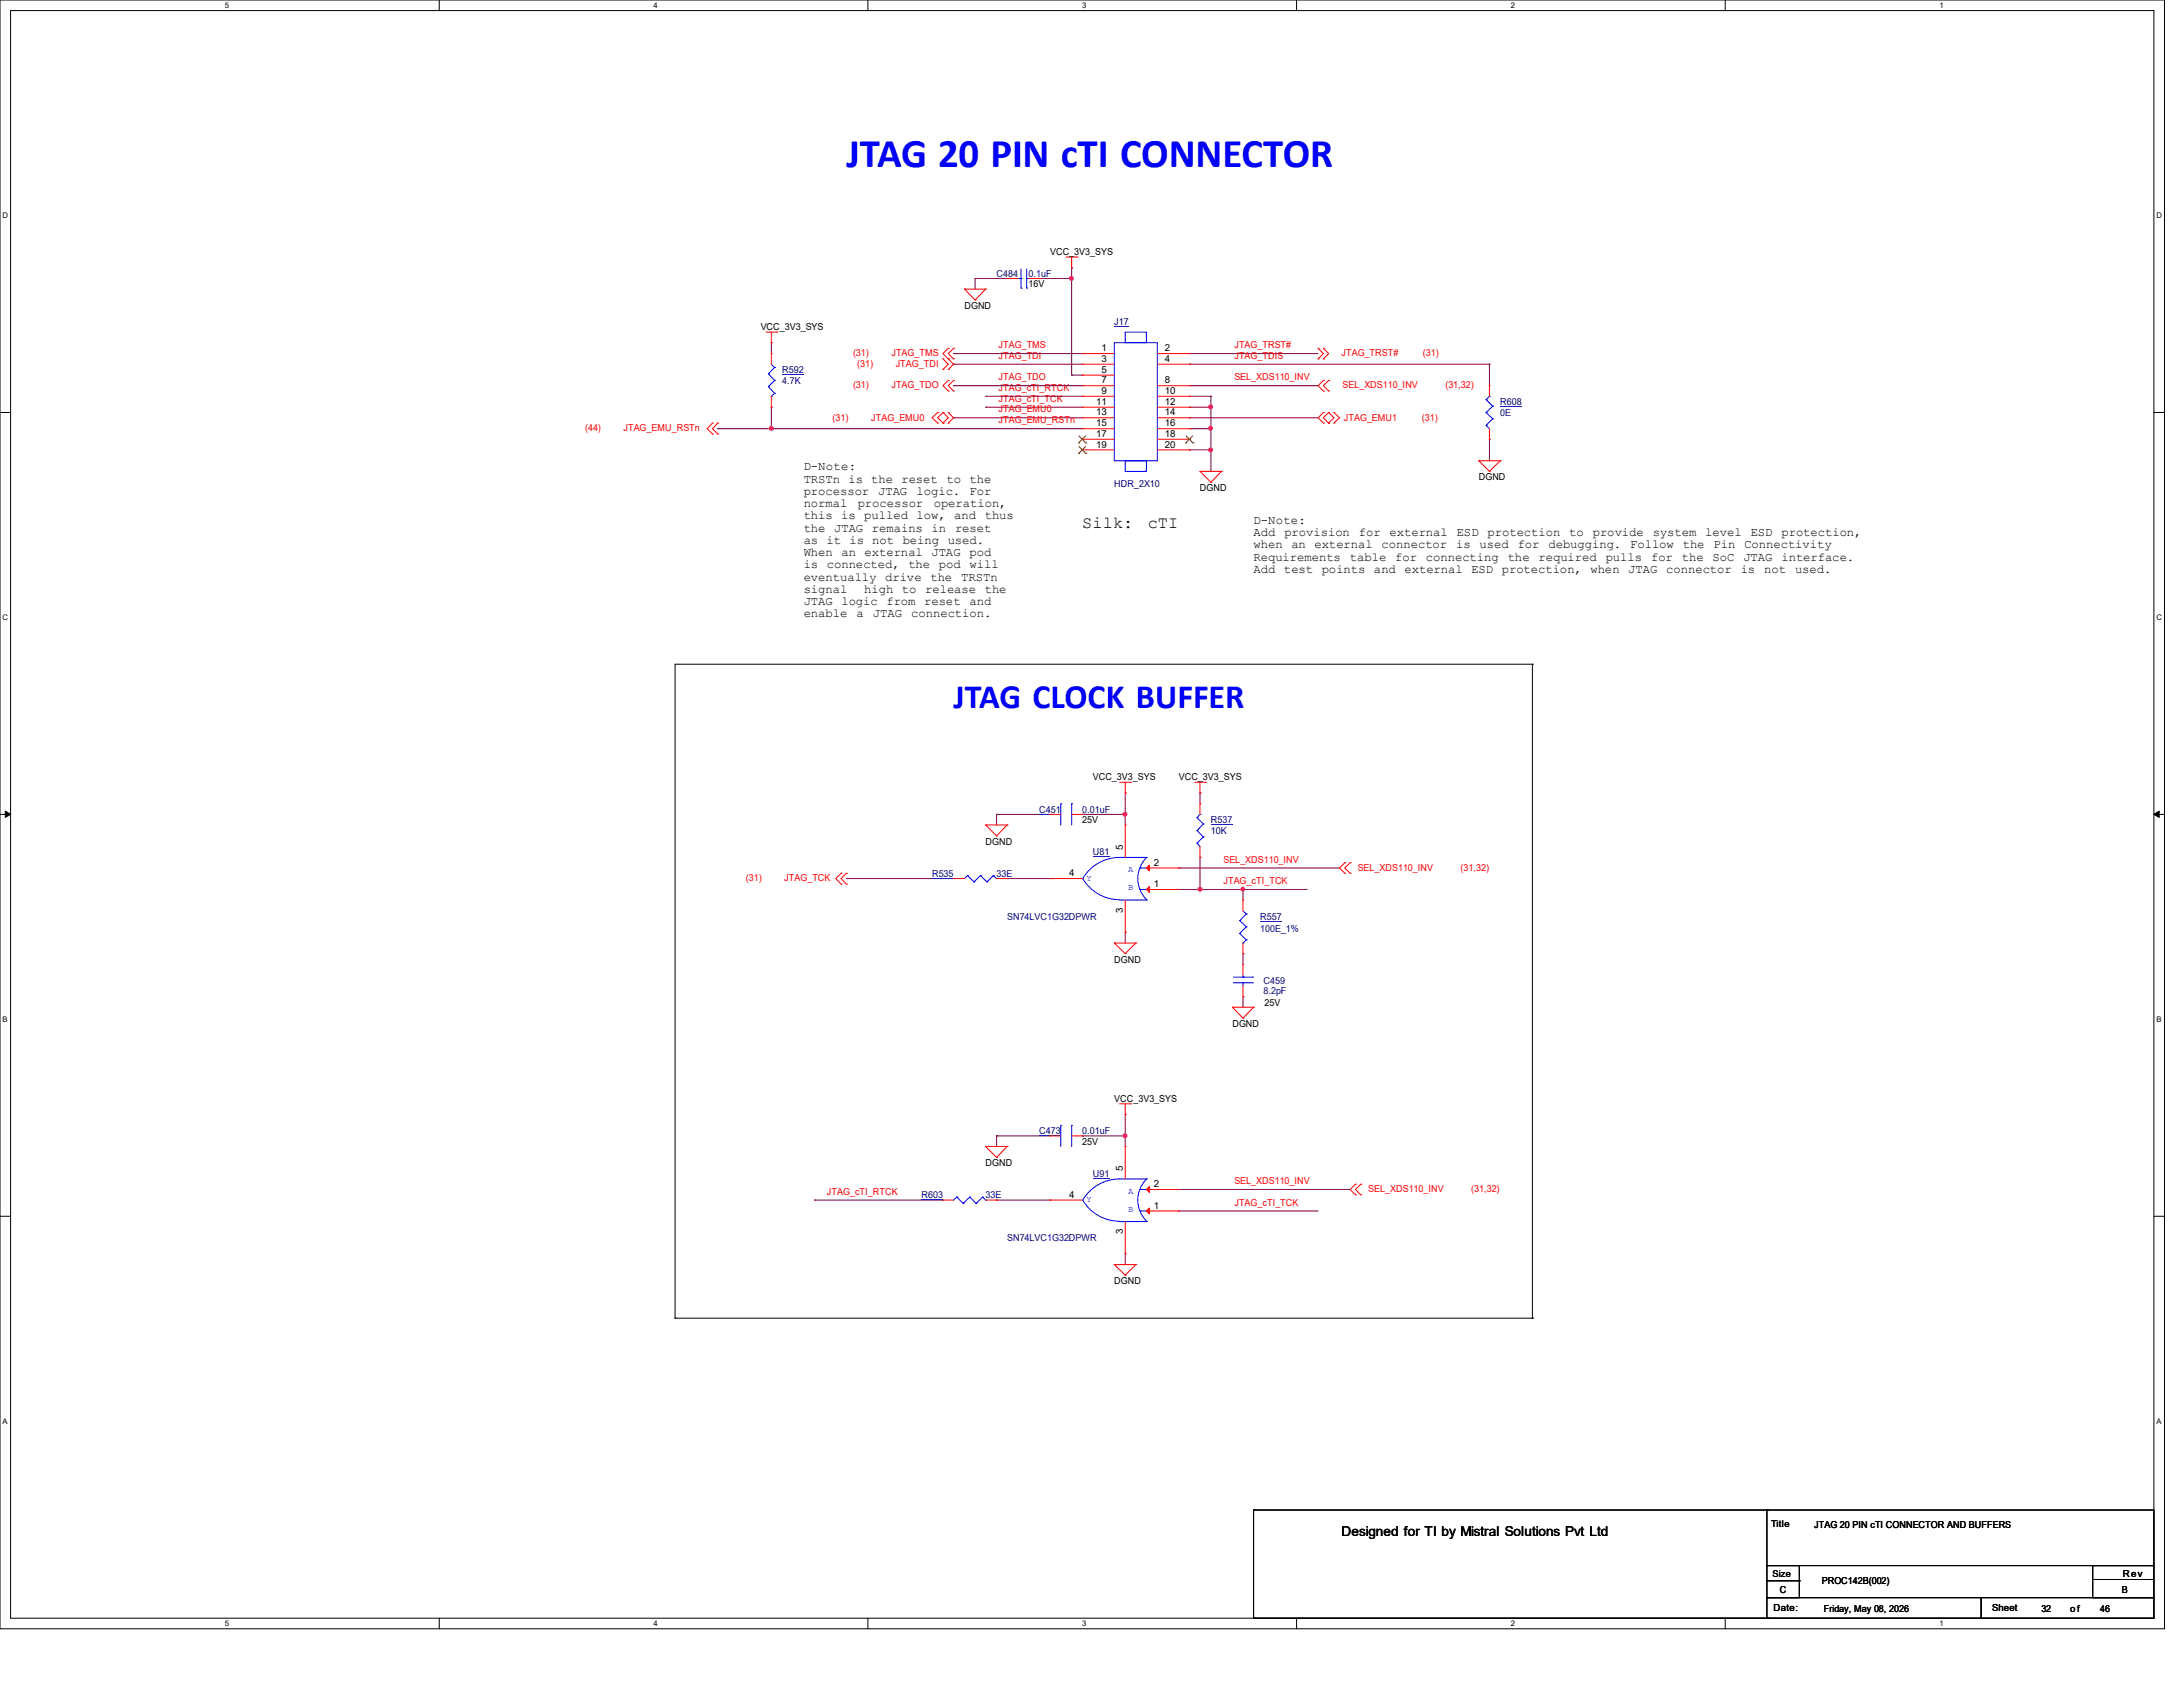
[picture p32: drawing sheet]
<svg xmlns="http://www.w3.org/2000/svg" width="279mm" height="216mm" viewBox="0 0 279 216" stroke-linecap="round" stroke-linejoin="round" font-family="sans-serif">
<defs><g id="words">
<text font-size="5.2" fill="#00f" x="108.3" y="21.4">JTAG 20 PIN cTI CONNECTOR</text>
<text font-size="4.4" fill="#00f" x="122" y="90.6">JTAG CLOCK BUFFER</text>
<g font-size="2.2">
<text x="138.5" y="67.6">Silk:</text>
<text x="146.9" y="67.6">cTI</text>
</g>
<text font-size="1.7" x="171.7" y="196.6">Designed for TI by Mistral Solutions Pvt Ltd</text>
<g font-size="1.6">
<text x="102.9" y="60.2">D-Note:</text>
<text x="102.9" y="61.8">TRSTn is the reset to the</text>
<text x="102.9" y="63.3">processor</text>
<text x="102.9" y="64.9">normal</text>
<text x="109.8" y="64.9">processor</text>
<text x="112.4" y="63.3">JTAG</text>
<text x="117.3" y="63.3">logic.</text>
<text x="119.5" y="64.9">operation,</text>
<text x="124.1" y="63.3">For</text>
<text x="102.9" y="66.5">this is</text>
<text x="102.9" y="68">the JTAG</text>
<text x="102.9" y="69.6">as it is not</text>
<text x="102.9" y="71.2">When an external</text>
<text x="110.6" y="66.5">pulled low,</text>
<text x="111.6" y="68">remains</text>
<text x="115.5" y="69.6">being</text>
<text x="119.2" y="71.2">JTAG</text>
<text x="119.2" y="68">in</text>
<text x="121.3" y="69.6">used.</text>
<text x="122.1" y="66.5">and thus</text>
<text x="122.2" y="68">reset</text>
<text x="124.1" y="71.2">pod</text>
<text x="160.4" y="67.1">D-Note:</text>
<text x="160.4" y="68.6">Add</text>
<text x="160.4" y="70.2">when an external</text>
<text x="160.4" y="71.8">Requirements</text>
<text x="164.4" y="68.6">provision</text>
<text x="172.8" y="71.8">table</text>
<text x="173.9" y="68.6">for</text>
<text x="176.8" y="70.2">connector</text>
<text x="177.8" y="68.6">external</text>
<text x="178.6" y="71.8">for</text>
<text x="182.5" y="71.8">connecting</text>
<text x="186.4" y="70.2">is</text>
<text x="186.4" y="68.6">ESD</text>
<text x="189.4" y="70.2">used</text>
<text x="190.4" y="68.6">protection</text>
<text x="193" y="71.8">the</text>
<text x="194.2" y="70.2">for</text>
<text x="196.9" y="71.8">required</text>
<text x="198.2" y="70.2">debugging.</text>
<text x="200.9" y="68.6">to</text>
<text x="203.9" y="68.6">provide</text>
<text x="205.5" y="71.8">pulls</text>
<text x="208.7" y="70.2">Follow</text>
<text x="211.3" y="71.8">for</text>
<text x="211.5" y="68.6">system</text>
<text x="215.3" y="71.8">the</text>
<text x="215.4" y="70.2">the</text>
<text x="218.3" y="68.6">level</text>
<text x="219.2" y="71.8">SoC</text>
<text x="219.3" y="70.2">Pin</text>
<text x="223.1" y="71.8">JTAG</text>
<text x="223.3" y="70.2">Connectivity</text>
<text x="224.1" y="68.6">ESD</text>
<text x="228" y="71.8">interface.</text>
<text x="228" y="68.6">protection,</text>
<text x="102.9" y="72.7">is</text>
<text x="102.9" y="74.3">eventually</text>
<text x="102.9" y="75.9">signal</text>
<text x="102.9" y="77.4">JTAG logic from reset</text>
<text x="105.8" y="72.7">connected,</text>
<text x="110.6" y="75.9">high to release the</text>
<text x="113.3" y="74.3">drive</text>
<text x="116.3" y="72.7">the pod</text>
<text x="119.1" y="74.3">the</text>
<text x="123" y="74.3">TRSTn</text>
<text x="124.1" y="77.4">and</text>
<text x="124.1" y="72.7">will</text>
<text x="160.4" y="73.3">Add test</text>
<text x="169.2" y="73.3">points and</text>
<text x="179.8" y="73.3">external</text>
<text x="188.3" y="73.3">ESD protection,</text>
<text x="203.6" y="73.3">when JTAG</text>
<text x="213.3" y="73.3">connector</text>
<text x="222.8" y="73.3">is</text>
<text x="225.8" y="73.3">not</text>
<text x="229.7" y="73.3">used.</text>
<text x="102.9" y="79">enable</text>
<text x="109.6" y="79">a</text>
<text x="111.7" y="79">JTAG</text>
<text x="116.6" y="79">connection.</text>
</g>
<g font-size="1.2" fill="#000080">
<text x="127.5" y="35.4">C484</text>
<text x="131.7" y="35.4">0.1uF</text>
<text x="142.6" y="41.6">J17</text>
<text x="100.1" y="47.8">R592</text>
<text x="100.1" y="49.1">4.7K</text>
<text x="192" y="51.9">R608</text>
<text x="192" y="53.3">0E</text>
<text x="142.6" y="62.3">HDR_2X10</text>
<text x="133" y="104">C451</text>
<text x="138.5" y="104">0.01uF</text>
<text x="155" y="105.4">R537</text>
<text x="155" y="106.7">10K</text>
<text x="119.3" y="112.2">R535</text>
<text x="127.5" y="112.2">33E</text>
<text x="139.9" y="109.5">U81</text>
<text x="128.9" y="117.7">SN74LVC1G32DPWR</text>
<text x="161.3" y="117.7">R557</text>
<text x="161.3" y="119.3">100E_1%</text>
<text x="161.7" y="125.9">C459</text>
<text x="161.7" y="127.2">8.2pF</text>
<text x="133" y="145.2">C473</text>
<text x="138.5" y="145.2">0.01uF</text>
<text x="117.9" y="153.4">R603</text>
<text x="126.2" y="153.4">33E</text>
<text x="139.9" y="150.6">U91</text>
<text x="128.9" y="158.9">SN74LVC1G32DPWR</text>
</g>
<g font-size="1.2">
<text x="134.4" y="32.7">VCC_3V3_SYS</text>
<text x="123.4" y="39.5">DGND</text>
<text x="131.7" y="36.8">16V</text>
<text x="97.4" y="42.3">VCC_3V3_SYS</text>
<text x="141" y="45">1</text>
<text x="141" y="46.3">3</text>
<text x="141" y="47.7">5</text>
<text x="149.1" y="45">2</text>
<text x="149.1" y="46.3">4</text>
<text x="140.3" y="51.8">11</text>
<text x="140.3" y="53.2">13</text>
<text x="141" y="49.1">7</text>
<text x="141" y="50.4">9</text>
<text x="149.1" y="49.1">8</text>
<text x="149.1" y="50.4">10</text>
<text x="149.1" y="51.8">12</text>
<text x="149.1" y="53.2">14</text>
<text x="140.3" y="54.6">15</text>
<text x="140.3" y="55.9">17</text>
<text x="140.3" y="57.3">19</text>
<text x="149.1" y="54.6">16</text>
<text x="149.1" y="55.9">18</text>
<text x="149.1" y="57.3">20</text>
<text x="153.6" y="62.9">DGND</text>
<text x="189.3" y="61.5">DGND</text>
<text x="139.9" y="99.9">VCC_3V3_SYS</text>
<text x="150.9" y="99.9">VCC_3V3_SYS</text>
<text x="138.5" y="105.4">25V</text>
<text x="126.2" y="108.1">DGND</text>
<text x="136.9" y="112.1">4</text>
<text x="143.7" y="108.7" transform="rotate(-90 143.7 108.7)">5</text>
<text x="147.7" y="113.5">1</text>
<text x="147.7" y="110.8">2</text>
<text x="143.7" y="116.8" transform="rotate(-90 143.7 116.8)">3</text>
<text x="142.6" y="123.2">DGND</text>
<text x="157.7" y="131.4">DGND</text>
<text x="161.8" y="128.7">25V</text>
<text x="142.6" y="141">VCC_3V3_SYS</text>
<text x="126.2" y="149.3">DGND</text>
<text x="138.5" y="146.5">25V</text>
<text x="143.7" y="149.9" transform="rotate(-90 143.7 149.9)">5</text>
<text x="136.9" y="153.3">4</text>
<text x="147.7" y="154.7">1</text>
<text x="147.7" y="151.9">2</text>
<text x="143.7" y="158" transform="rotate(-90 143.7 158)">3</text>
<text x="142.6" y="164.3">DGND</text>
<text x="226.7" y="195.5">Title</text>
<text x="232.2" y="195.5">JTAG 20 PIN cTI CONNECTOR AND BUFFERS</text>
<text x="226.9" y="201.8">Size</text>
<text x="227.8" y="203.8">C</text>
<text x="233.2" y="202.7">PROC142B(002)</text>
<text x="271.6" y="203.8">B</text>
<text x="271.7" y="201.8">Rev</text>
<text x="227" y="206.2">Date:</text>
<text x="233.4" y="206.3">Friday, May 08, 2026</text>
<text x="255" y="206.2">Sheet</text>
<text x="261.3" y="206.3">32</text>
<text x="265" y="206.3">of</text>
<text x="268.8" y="206.3">46</text>
</g>
<g font-size="1.2" fill="#f00">
<text x="109.2" y="45.6">(31)</text>
<text x="109.7" y="46.9">(31)</text>
<text x="114.1" y="45.6">JTAG_TMS</text>
<text x="114.6" y="46.9">JTAG_TDI</text>
<text x="127.8" y="45.9">JTAG_TDI</text>
<text x="127.8" y="44.6">JTAG_TMS</text>
<text x="158" y="44.6">JTAG_TRST#</text>
<text x="158" y="45.9">JTAG_TDIS</text>
<text x="171.7" y="45.6">JTAG_TRST#</text>
<text x="182.1" y="45.6">(31)</text>
<text x="106.6" y="53.9">(31)</text>
<text x="109.2" y="49.7">(31)</text>
<text x="111.5" y="53.9">JTAG_EMU0</text>
<text x="114.1" y="49.7">JTAG_TDO</text>
<text x="127.8" y="51.4">JTAG_cTI_TCK</text>
<text x="127.8" y="50">JTAG_cTI_RTCK</text>
<text x="127.8" y="48.7">JTAG_TDO</text>
<text x="127.8" y="52.8">JTAG_EMU0</text>
<text x="158" y="48.7">SEL_XDS110_INV</text>
<text x="171.8" y="49.7">SEL_XDS110_INV</text>
<text x="172" y="53.9">JTAG_EMU1</text>
<text x="182" y="53.9">(31)</text>
<text x="185" y="49.7">(31,32)</text>
<text x="74.9" y="55.2">(44)</text>
<text x="79.8" y="55.2">JTAG_EMU_RSTn</text>
<text x="127.8" y="54.2">JTAG_EMU_RSTn</text>
<text x="95.5" y="112.8">(31)</text>
<text x="100.4" y="112.8">JTAG_TCK</text>
<text x="156.6" y="113.2">JTAG_cTI_TCK</text>
<text x="156.6" y="110.4">SEL_XDS110_INV</text>
<text x="173.8" y="111.4">SEL_XDS110_INV</text>
<text x="186.9" y="111.4">(31,32)</text>
<text x="105.8" y="152.9">JTAG_cTI_RTCK</text>
<text x="158" y="151.6">SEL_XDS110_INV</text>
<text x="158" y="154.3">JTAG_cTI_TCK</text>
<text x="175.1" y="152.6">SEL_XDS110_INV</text>
<text x="188.3" y="152.6">(31,32)</text>
</g>
<g font-size="1.1" fill="#00f">
<text x="139.1" y="112.7">Y</text>
<text x="144.4" y="114">B</text>
<text x="144.4" y="111.6">A</text>
<text x="139.1" y="153.9">Y</text>
<text x="144.4" y="155.1">B</text>
<text x="144.4" y="152.8">A</text>
</g>
<g font-size="1">
<text x="28.8" y="1">5</text>
<text x="83.7" y="1">4</text>
<text x="138.5" y="1">3</text>
<text x="193.4" y="1">2</text>
<text x="248.2" y="1">1</text>
<text x=".3" y="27.9">D</text>
<text x="276" y="27.9">D</text>
<text x=".3" y="79.4">C</text>
<text x="276" y="79.4">C</text>
<text x=".3" y="130.8">B</text>
<text x="276" y="130.8">B</text>
<text x=".3" y="182.2">A</text>
<text x="276" y="182.2">A</text>
<text x="28.8" y="208.1">5</text>
<text x="83.7" y="208.1">4</text>
<text x="138.5" y="208.1">3</text>
<text x="193.4" y="208.1">2</text>
<text x="248.2" y="208.1">1</text>
</g>
</g></defs>
<path d="M0 0h277v208.4h-277zM1.4 1.4h274.3v205.7h-274.3z" fill="none" stroke="#000" stroke-width=".13"/>
<g fill="#fff">
<path d="M28.8 .1h.5v1.1h-.5z"/>
<path d="M28.8 207.2h.5v1.1h-.5z"/>
</g>
<path d="M56.2 0v1.4M56.2 207.1v1.3" fill="none" stroke="#000" stroke-width=".13"/>
<g fill="#fff">
<path d="M83.7 .1h.5v1.1h-.5z"/>
<path d="M83.7 207.2h.5v1.1h-.5z"/>
</g>
<path d="M111.1 0v1.4M111.1 207.1v1.3" fill="none" stroke="#000" stroke-width=".13"/>
<g fill="#fff">
<path d="M138.5 .1h.6v1.1h-.6z"/>
<path d="M138.5 207.2h.6v1.1h-.6z"/>
</g>
<path d="M165.9 0v1.4M165.9 207.1v1.3" fill="none" stroke="#000" stroke-width=".13"/>
<g fill="#fff">
<path d="M193.4 .1h.5v1.1h-.5z"/>
<path d="M193.4 207.2h.5v1.1h-.5z"/>
</g>
<path d="M220.8 0v1.4M220.8 207.1v1.3" fill="none" stroke="#000" stroke-width=".13"/>
<g fill="#fff">
<path d="M248.2 .1h.6v1.1h-.6z"/>
<path d="M248.2 207.2h.6v1.1h-.6z"/>
<path d="M.3 27.1h.8v1.1h-.8z"/>
<path d="M276 27.1h.7v1.1h-.7z"/>
<path d="M.3 78.5h.8v1.1h-.8z"/>
<path d="M276 78.5h.7v1.1h-.7z"/>
</g>
<path d="M0 52.8h1.4M275.7 52.8h1.3" fill="none" stroke="#000" stroke-width=".13"/>
<g fill="#fff">
<path d="M.3 129.9h.7v1.1h-.7z"/>
<path d="M276 129.9h.6v1.1h-.6z"/>
</g>
<path d="M0 104.2h1.4M275.7 104.2h1.3" fill="none" stroke="#000" stroke-width=".13"/>
<path d="M.7 103.8l.7 .4-.7 .4zM275.7 104.2l.7-.4v.8z" fill="#000" stroke="#000" stroke-width=".13"/>
<g fill="#fff">
<path d="M.3 181.4h.7v1.1h-.7z"/>
<path d="M276 181.4h.6v1.1h-.6z"/>
</g>
<g fill="none" stroke="#000" stroke-width=".13">
<path d="M196.1 85h.1M196.1 85h-109.7v83.7M196.1 85v83.7M0 155.7h1.4M275.7 155.7h1.3M86.4 168.7h.1M86.4 168.7h109.7M196.1 168.7h.1M160.4 193.3h.1M160.4 193.3h65.9M160.4 193.3v13.8M226.1 193.3h49.6v7.1h-49.6z"/>
<path d="M160.4 207.1h.1M160.6 207.1h.1M160.6 207.1h65.8M226.1 200.4h4.2v4.1h-4.2zM226.1 204.5h27.5v2.6h-27.5zM226.1 202.3h4.2M230.3 202.3h.1M253.6 204.5h22.1v2.6h-22.1zM267.8 200.4h7.9v4.1h-7.9zM268 202.1h.1M268 202.1h7.7"/>
</g>
<g fill="none" stroke="#800040" stroke-width=".13">
<path d="M124.8 35.6h.1M124.8 35.6h4.1M124.8 35.6v1.4M133 35.6h.1M133 35.6h4.2M137.2 35.6h.1M137.2 34.3h.1M137.2 34.3v13.7M91.9 54.9h.1M91.9 54.9h46.6M98.7 43.9h.1M98.7 54.9h.1"/>
<path d="M98.7 52.1h.1M98.7 43.9v1.4M98.7 52.1v2.8M122 49.4h.1M122 46.6h.1M122 45.3h.1M122 53.5h.1M122 45.3h16.5M122 49.4h16.5M122 46.6h16.5M122 53.5h16.5M126.2 52.1h.1"/>
<path d="M126.2 50.7h.1M126.2 52.1h12.3M126.2 50.7h12.3M137.2 48h.1M137.2 48h1.3M152.2 45.3h.1M152.2 49.4h.1M152.2 52.1h.1M152.2 50.7h.1M152.2 54.9h.1M152.2 46.6h.1M152.2 57.6h.1"/>
<path d="M152.2 53.5h.1M152.2 52.1h2.8M152.2 50.7h2.8M152.2 45.3h16.5M152.2 49.4h16.5M152.2 46.6h38.4M152.2 53.5h16.5M152.2 54.9h2.8M152.2 57.6h2.8M155 50.7h.1M155 52.1h.1M155 54.9h.1"/>
<path d="M155 57.6h.1M155 50.7v9.6M190.6 46.6h.1M190.6 56.2h.1M190.6 46.6v2.8M190.6 56.2v2.8M108.3 112.4h.1M108.3 112.4h13.7M127.6 104.2h.1M127.6 104.2h6.8M127.6 104.2v1.4M128.9 112.4h.1"/>
<path d="M128.9 112.4h5.5M138.5 104.2h.1M138.5 104.2h5.5M144 101.5h.1M144 104.2h.1M144 119.3h.1M144 101.5v4.1M144 119.3v1.4M150.9 113.8h.1M150.9 111.1h.1M150.9 113.8h16.4M150.9 111.1h20.5"/>
<path d="M153.6 109.7h.1M153.6 113.8h.1M153.6 101.5h.1M153.6 101.5v1.4M153.6 109.7v4.1M159.1 113.8h.1M159.1 113.8v1.4M159.1 122h.1M159.1 127.6h.1M159.1 122v1.4M159.1 127.6v1.3M104.2 153.6h.1"/>
<path d="M104.2 153.6h16.5M127.6 153.6h.1M127.6 145.4h.1M127.6 153.6h6.8M127.6 145.4v1.3M127.6 145.4h6.8M138.5 145.4h.1M138.5 145.4h5.5M144 142.6h.1M144 145.4h.1M144 142.6v4.1M150.9 152.2h.1"/>
<path d="M150.9 155h.1M150.9 152.2h21.9M150.9 155h17.8M144 160.4h.1M144 160.4v1.4"/>
</g>
<g fill="#f0f" stroke="#f0f" stroke-width=".13">
<circle cx="159.1" cy="113.8" r=".24"/>
<circle cx="153.6" cy="113.8" r=".25"/>
<circle cx="154.9" cy="54.8" r=".25"/>
<circle cx="154.9" cy="52.1" r=".25"/>
<circle cx="98.7" cy="54.8" r=".25"/>
<circle cx="144" cy="104.2" r=".25"/>
<circle cx="144" cy="145.4" r=".25"/>
<circle cx="154.9" cy="57.6" r=".25"/>
<circle cx="137.1" cy="35.6" r=".25"/>
</g>
<g fill="none" stroke="#f00" stroke-width=".13">
<path d="M123.4 37h.1M123.4 37h2.8M123.4 37l1.4 1.4M124.8 38.4h.1M126.2 37h.1M126.2 37l-1.4 1.4M128.9 35.6h.1M128.9 35.6h1.4M131.7 35.6h1.3M133 35.6h.1M136.4 32.9h1.4M137.2 34.3h.1"/>
<path d="M137.2 32.9v1.4M137.8 32.9h.1M91.2 55.5h.1M91.2 54.1h.1M91.2 54.1l-.7 .8 .7 .6M91.9 55.5h.1M91.9 54.1h.1M91.9 54.1l-.7 .8 .7 .6M98 42.5h1.4M98.7 43.9h.1M98.7 42.5v1.4M99.4 42.5h.1"/>
<path d="M120 52.8h.1M120 54.1h.1M120 52.8l-.7 .7 .7 .6M120.7 45.9h.1M120.7 47.3h.1M120.7 54.1h.1M120.7 52.8h.1M120.7 45.9l.7 .7-.7 .7M120.7 52.8l.7 .7-.7 .6M120.7 52.8l-.7 .7 .7 .6M121.4 50h.1M121.4 48.7h.1"/>
<path d="M121.4 47.3h.1M121.4 45.9h.1M121.4 44.6h.1M121.4 52.8h.1M121.4 54.1h.1M121.4 48.7l-.7 .7 .7 .6M121.4 44.6l-.7 .7 1.3 1.3-.6 .7M121.4 52.8l.6 .7-.6 .6M122 50h.1M122 48.7h.1M122 45.9h.1M122 44.6h.1"/>
<path d="M122 48.7l-.6 .7 .6 .6M122 44.6l-.6 .7 .6 .6M168.7 45.9h.1M168.7 44.6h.1M168.7 44.6l.7 .7-.7 .6M169.4 45.9h.1M169.4 44.6h.1M169.4 50h.1M169.4 48.7h.1M169.4 52.8h.1M169.4 54.1h.1M169.4 44.6l.7 .7-.7 .6"/>
<path d="M169.4 48.7l-.7 .7 .7 .6M169.4 52.8l-.7 .7 .7 .6M170.1 48.7h.1M170.1 50h.1M170.1 54.1h.1M170.1 52.8h.1M170.1 48.7l-.7 .7 .7 .6M170.1 52.8l-.7 .7 .7 .6M170.1 52.8l.6 .7-.6 .6M170.7 52.8h.1M170.7 54.1h.1M170.7 52.8l.7 .7-.7 .6"/>
<path d="M189.3 59h.1M189.3 59h2.7M189.3 59l1.3 1.3M190.6 56.2h.1M190.6 49.4h.1M190.6 49.4v1.3M190.6 54.9v1.3M192 59h.1M192 59l-1.4 1.3M153.6 60.3h.1M153.6 60.3h2.7M153.6 60.3l1.4 1.4"/>
<path d="M155 61.7h.1M156.3 60.3h.1M156.3 60.3l-1.3 1.4M190.6 60.3h.1M107.7 113.2h.1M107.7 111.8h.1M107.7 111.8l-.7 .6 .7 .8M108.3 113.2h.1M108.3 111.8h.1M108.3 111.8l-.6 .6 .6 .8M126.2 105.6h.1M126.2 105.6h2.7"/>
<path d="M126.2 105.6l1.4 1.4M127.6 107h.1M128.9 105.6h.1M128.9 105.6l-1.3 1.4M143.3 100.1h1.4M144 101.5h.1M144 100.1v1.4M144.7 100.1h.1M152.9 100.1h1.4M153.6 101.5h.1M153.6 109.7h.1M153.6 102.9h.1"/>
<path d="M153.6 100.1v1.4M153.6 102.9v1.3M153.6 108.3v1.4M154.3 100.1h.1M172.1 111.8h.1M172.1 110.4h.1M172.1 110.4l-.7 .7 .7 .7M172.8 110.4h.1M172.8 111.8h.1M172.8 110.4l-.7 .7 .7 .7M142.6 120.7h.1M142.6 120.7h2.8"/>
<path d="M142.6 120.7l1.4 1.3M144 122h.1M145.4 120.7h.1M145.4 120.7l-1.4 1.3M157.7 128.9h.1M157.7 128.9h2.7M157.7 128.9l1.4 1.4M159.1 130.3h.1M160.4 128.9h.1M160.4 128.9l-1.3 1.4M120.7 153.6h.1M120.7 153.6h1.3"/>
<path d="M126.2 146.7h.1M126.2 146.7h2.7M126.2 146.7l1.4 1.4M126.2 153.6h1.4M127.6 148.1h.1M127.6 153.6h.1M128.9 146.7h.1M128.9 146.7l-1.3 1.4M134.4 145.4h.1M134.4 145.4h1.4M137.2 145.4h1.3M138.5 145.4h.1"/>
<path d="M143.3 141.3h1.4M144 142.6h.1M144 141.3v1.3M144.7 141.3h.1M173.5 152.9h.1M173.5 151.6h.1M173.5 151.6l-.7 .6 .7 .7M174.2 151.6h.1M174.2 152.9h.1M174.2 151.6l-.7 .6 .7 .7M142.6 161.8h.1M142.6 161.8h2.8"/>
<path d="M142.6 161.8l1.4 1.4M144 163.2h.1M145.4 161.8h.1M145.4 161.8l-1.4 1.4"/>
</g>
<g fill="none" stroke="#00f" stroke-width=".13">
<path d="M130.3 35.6h.4M130.7 36.9h.1M130.7 35.6h.1M130.7 34.4v2.5M131.4 35.6h.1M131.4 36.9h.1M131.4 35.6h.3M131.4 34.4v2.5M142.6 43.9h5.5v15.1h-5.5zM144 42.5h2.7v1.4h-2.7zM144 59h2.7v1.3h-2.7zM190.2 54.4h.1"/>
<path d="M190.2 52.8h.1M190.2 51.1h.1M190.2 54.4l.4 .5M190.2 52.8l.9 .8M190.2 51.1l.9 .9M190.6 50.7h.1M190.6 50.7l-.4 .4M191.1 53.6h.1M191.1 52h.1M191.1 53.6l-.9 .8M191.1 52l-.9 .8M153.2 107.9h.1"/>
<path d="M153.2 106.3h.1M153.2 104.6h.1M153.2 107.9l.4 .4M153.2 106.3l.8 .8M153.2 104.6l.8 .9M153.6 104.2h.1M153.6 104.2l-.4 .4M154 107.1h.1M154 105.5h.1M154 107.1l-.8 .8M154 105.5l-.8 .8M122.5 153.2h.1"/>
<path d="M122.5 153.2l-.5 .4M122.5 153.2l.8 .8M123.3 154h.1M124.1 153.2h.1M124.1 153.2l-.8 .8M124.1 153.2l.8 .8M124.9 154h.1M125.8 153.2h.1M125.8 153.2l-.9 .8M125.8 153.2l.4 .4M126.2 153.6h.1M135.8 144h.1"/>
<path d="M135.8 144v2.7M137.2 144h.1M137.2 144v2.7"/>
</g>
<path d="M192 52h2.8M155 105.5h2.7M117.9 153.5h2.8M133 145.3h2.8" fill="none" stroke="#000080" stroke-width=".13"/>
<path d="M142.6 41.7h1.9v.1h-1.9z" fill="#000080"/>
<g fill="none" stroke="#f00" stroke-width=".13">
<path d="M98.7 45.3h.1M98.7 52.1h.1M98.7 45.3v1.3M98.7 50.7v1.4M138.5 45.3h.1M138.5 46.6h.1M138.5 48h.1M138.5 49.4h.1M138.5 50.7h.1M138.5 52.1h.1M138.5 53.5h.1M138.5 54.9h.1"/>
<path d="M138.5 56.2h.1M138.5 57.6h.1M138.5 45.3h4.1M138.5 46.6h4.1M138.5 49.4h4.1M138.5 50.7h4.1M138.5 52.1h4.1M138.5 53.5h4.1M138.5 54.9h4.1M138.5 56.2h4.1M138.5 57.6h4.1M138.5 48h4.1"/>
<path d="M148.1 45.3h4.1M148.1 46.6h4.1M148.1 49.4h4.1M148.1 50.7h4.1M148.1 52.1h4.1M148.1 53.5h4.1M148.1 54.9h4.1M148.1 56.2h4.1M148.1 57.6h4.1M152.2 45.3h.1M152.2 46.6h.1M152.2 49.4h.1"/>
<path d="M152.2 50.7h.1M152.2 52.1h.1M152.2 53.5h.1M152.2 54.9h.1M152.2 56.2h.1M152.2 57.6h.1M122 112.4h.1M122 112.4h1.4M127.6 112.4h1.3M128.9 112.4h.1M134.4 104.2h.1M134.4 112.4h.1"/>
<path d="M134.4 112.4h4.1M134.4 104.2h1.4M137.2 104.2h1.3M138.5 104.2h.1M144 119.3h.1M144 105.6h.1M144 105.6v4.1M144 115.2v4.1M146.7 113.8h4.2M146.7 111.1h4.2M150.9 113.8h.1M150.9 111.1h.1"/>
<path d="M159.1 115.2h.1M159.1 115.2v1.4M159.1 122h.1M159.1 123.4h.1M159.1 127.6h.1M159.1 120.7v1.3M159.1 123.4v1.4M159.1 126.2v1.4M134.4 153.6h.1M134.4 153.6h4.1M144 146.7h.1M144 146.7v4.2"/>
<path d="M144 156.3v4.1M146.7 155h4.2M146.7 152.2h4.2M150.9 155h.1M150.9 152.2h.1M144 160.4h.1"/>
</g>
<path d="M138 56.7h.1M138 58h.1M138.1 55.8l.9 .9M138.1 57.1l.9 .9M138.9 55.8l-.9 .9M138.9 57.1l-.9 .9M139 56.7h.1M139 58h.1M151.8 56.7h.1M151.8 55.8l.9 .9M152.7 55.8l-.9 .9M152.7 56.7h.1" fill="none" stroke="#804000" stroke-width=".13"/>
<g fill="none" stroke="#00f" stroke-width=".13">
<path d="M98.3 47.8h.1M98.3 49.5h.1M98.3 47.8l.8 .9M98.3 49.5l.8 .8M98.7 50.7h.1M98.7 46.6l.4 .4M99.1 47h.1M99.1 48.7h.1M99.1 50.3h.1M99.1 47l-.8 .8M99.1 48.7l-.8 .8M99.1 50.3l-.4 .4"/>
<path d="M123.8 112.1h.1M123.8 112.1l-.4 .3M123.8 112.1l.9 .8M124.7 112.9h.1M125.5 112.1h.1M125.5 112.1l-.8 .8M125.5 112.1l.8 .8M126.3 112.9h.1M127.1 112.1h.1M127.1 112.1l-.8 .8M127.1 112.1l.5 .3M127.6 112.4h.1"/>
<path d="M135.8 102.9h.1M135.8 102.9v2.7M137.2 102.9h.1M137.2 102.9v2.7M138.6 112.4a5.5 5.5 0 0 0 4.7 2.7M143.3 115.2h3.4M145.9 111.1h.1M145.9 113.8h.1M145.9 111.1h.8M145.9 113.8h.8M146.7 109.7h.1M146.7 115.2h.1"/>
<path d="M146.7 109.7h-3.4a5.5 5.5 0 0 0-4.7 2.8M146.7 109.7a3.8 3.8 0 0 0 .1 5.4M158.7 117.8h.1M158.7 119.5h.1M158.7 117.8l.8 .8M158.7 119.5l.8 .8M159.1 116.6l.4 .4M159.5 117h.1M159.5 118.6h.1M159.5 117l-.8 .8M159.5 118.6l-.8 .9M157.9 125.8h2.4"/>
<path d="M157.9 125.1h2.4M159.1 120.7h.1M159.1 125.1h.1M159.1 125.8h.1M159.1 124.8v.3M159.1 125.8v.4M159.5 120.3h.1M159.5 120.3l-.4 .4M160.3 125.8h.1M160.3 125.1h.1M138.6 153.6a5.5 5.5 0 0 0 4.7 2.7M143.3 156.3h3.4"/>
<path d="M145.9 152.2h.1M145.9 155h.1M145.9 152.2h.8M145.9 155h.8M146.7 150.9h.1M146.7 156.3h.1M146.7 150.9h-3.4a5.5 5.5 0 0 0-4.7 2.7M146.7 150.9a3.8 3.8 0 0 0 .1 5.4"/>
</g>
<path d="M100.1 47.9h2.8M119.3 112.4h2.7M133 104.2h2.8M139.9 109.6h2.1M161.3 117.9h2.7M139.9 150.8h2.1" fill="none" stroke="#000080" stroke-width=".13"/>
<g fill="#f00" stroke="#f00" stroke-width=".13">
<path d="M146.7 155l.4-.4v.8z"/>
<path d="M146.7 152.2l.4-.4v.8z"/>
<path d="M146.7 113.8l.4-.3v.7z"/>
<path d="M146.7 111.1l.4-.4v.8z"/>
</g>
<g fill="#f0f" stroke="#f0f" stroke-width=".13">
<circle cx="159.1" cy="113.8" r=".24"/>
<circle cx="153.6" cy="113.8" r=".25"/>
<circle cx="154.9" cy="54.8" r=".25"/>
<circle cx="154.9" cy="52.1" r=".25"/>
<circle cx="98.7" cy="54.8" r=".25"/>
<circle cx="144" cy="104.2" r=".25"/>
<circle cx="144" cy="145.4" r=".25"/>
<circle cx="154.9" cy="57.6" r=".25"/>
<circle cx="137.1" cy="35.6" r=".25"/>
</g>
<use href="#words"/>
</svg>
